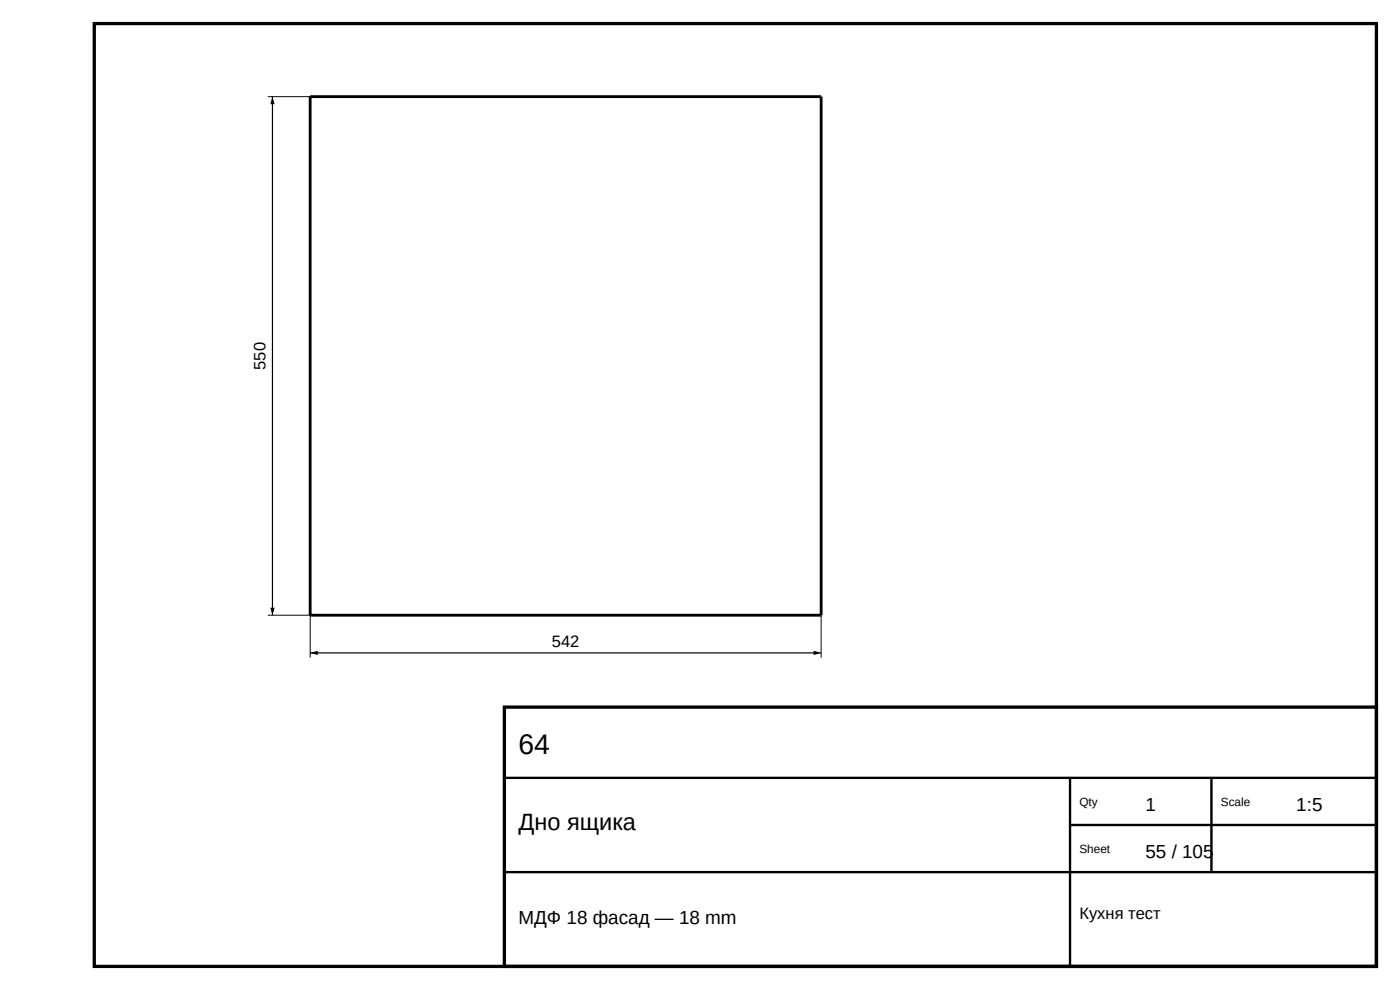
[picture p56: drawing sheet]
<svg xmlns="http://www.w3.org/2000/svg" width="297mm" height="210mm" viewBox="0 0 297 210" stroke-linecap="round" stroke-linejoin="round" font-family="sans-serif">
<defs><g id="words">
<text font-size="6" x="110" y="160">64</text>
<text font-size="5" x="110" y="176">Дно ящика</text>
<g font-size="4">
<text x="243" y="172">1</text>
<text x="275" y="172">1:5</text>
<text x="243" y="182">55 / 105</text>
<text x="110" y="196">МДФ 18 фасад — 18 mm</text>
</g>
<g font-size="3.5">
<text x="56.3" y="78.4" transform="rotate(-90 56.3 78.4)">550</text>
<text x="117.1" y="137.3">542</text>
<text x="229" y="195">Кухня тест</text>
</g>
<g font-size="2.5">
<text x="229" y="171">Qty</text>
<text x="259" y="171">Scale</text>
<text x="229" y="181">Sheet</text>
</g>
</g></defs>
<path d="M20 5h272v200h-272zM107 150h185v55h-185z" fill="none" stroke="#000" stroke-width=".7" stroke-linecap="butt"/>
<path d="M107 165h185M227 165v40M227 175h65M257 165v20M107 185h185" fill="none" stroke="#000" stroke-width=".5"/>
<path d="M65.8 20.5h108.4v110h-108.4z" fill="none" stroke="#000" stroke-width=".6"/>
<path d="M56.8 20.5h9M56.8 130.5h9v9M174.2 130.5v9" fill="none" stroke="#000" stroke-width=".21"/>
<path d="M57.8 20.5v110M65.8 138.5h108.4" fill="none" stroke="#000" stroke-width=".25"/>
<path d="M57.8 20.5l.5 1.6h-.9zM57.4 128.9h.9l-.5 1.6zM65.8 138.5l1.6-.5v.9zM172.6 138l1.6 .5-1.6 .4z" fill="#000"/>
<use href="#words"/>
</svg>
